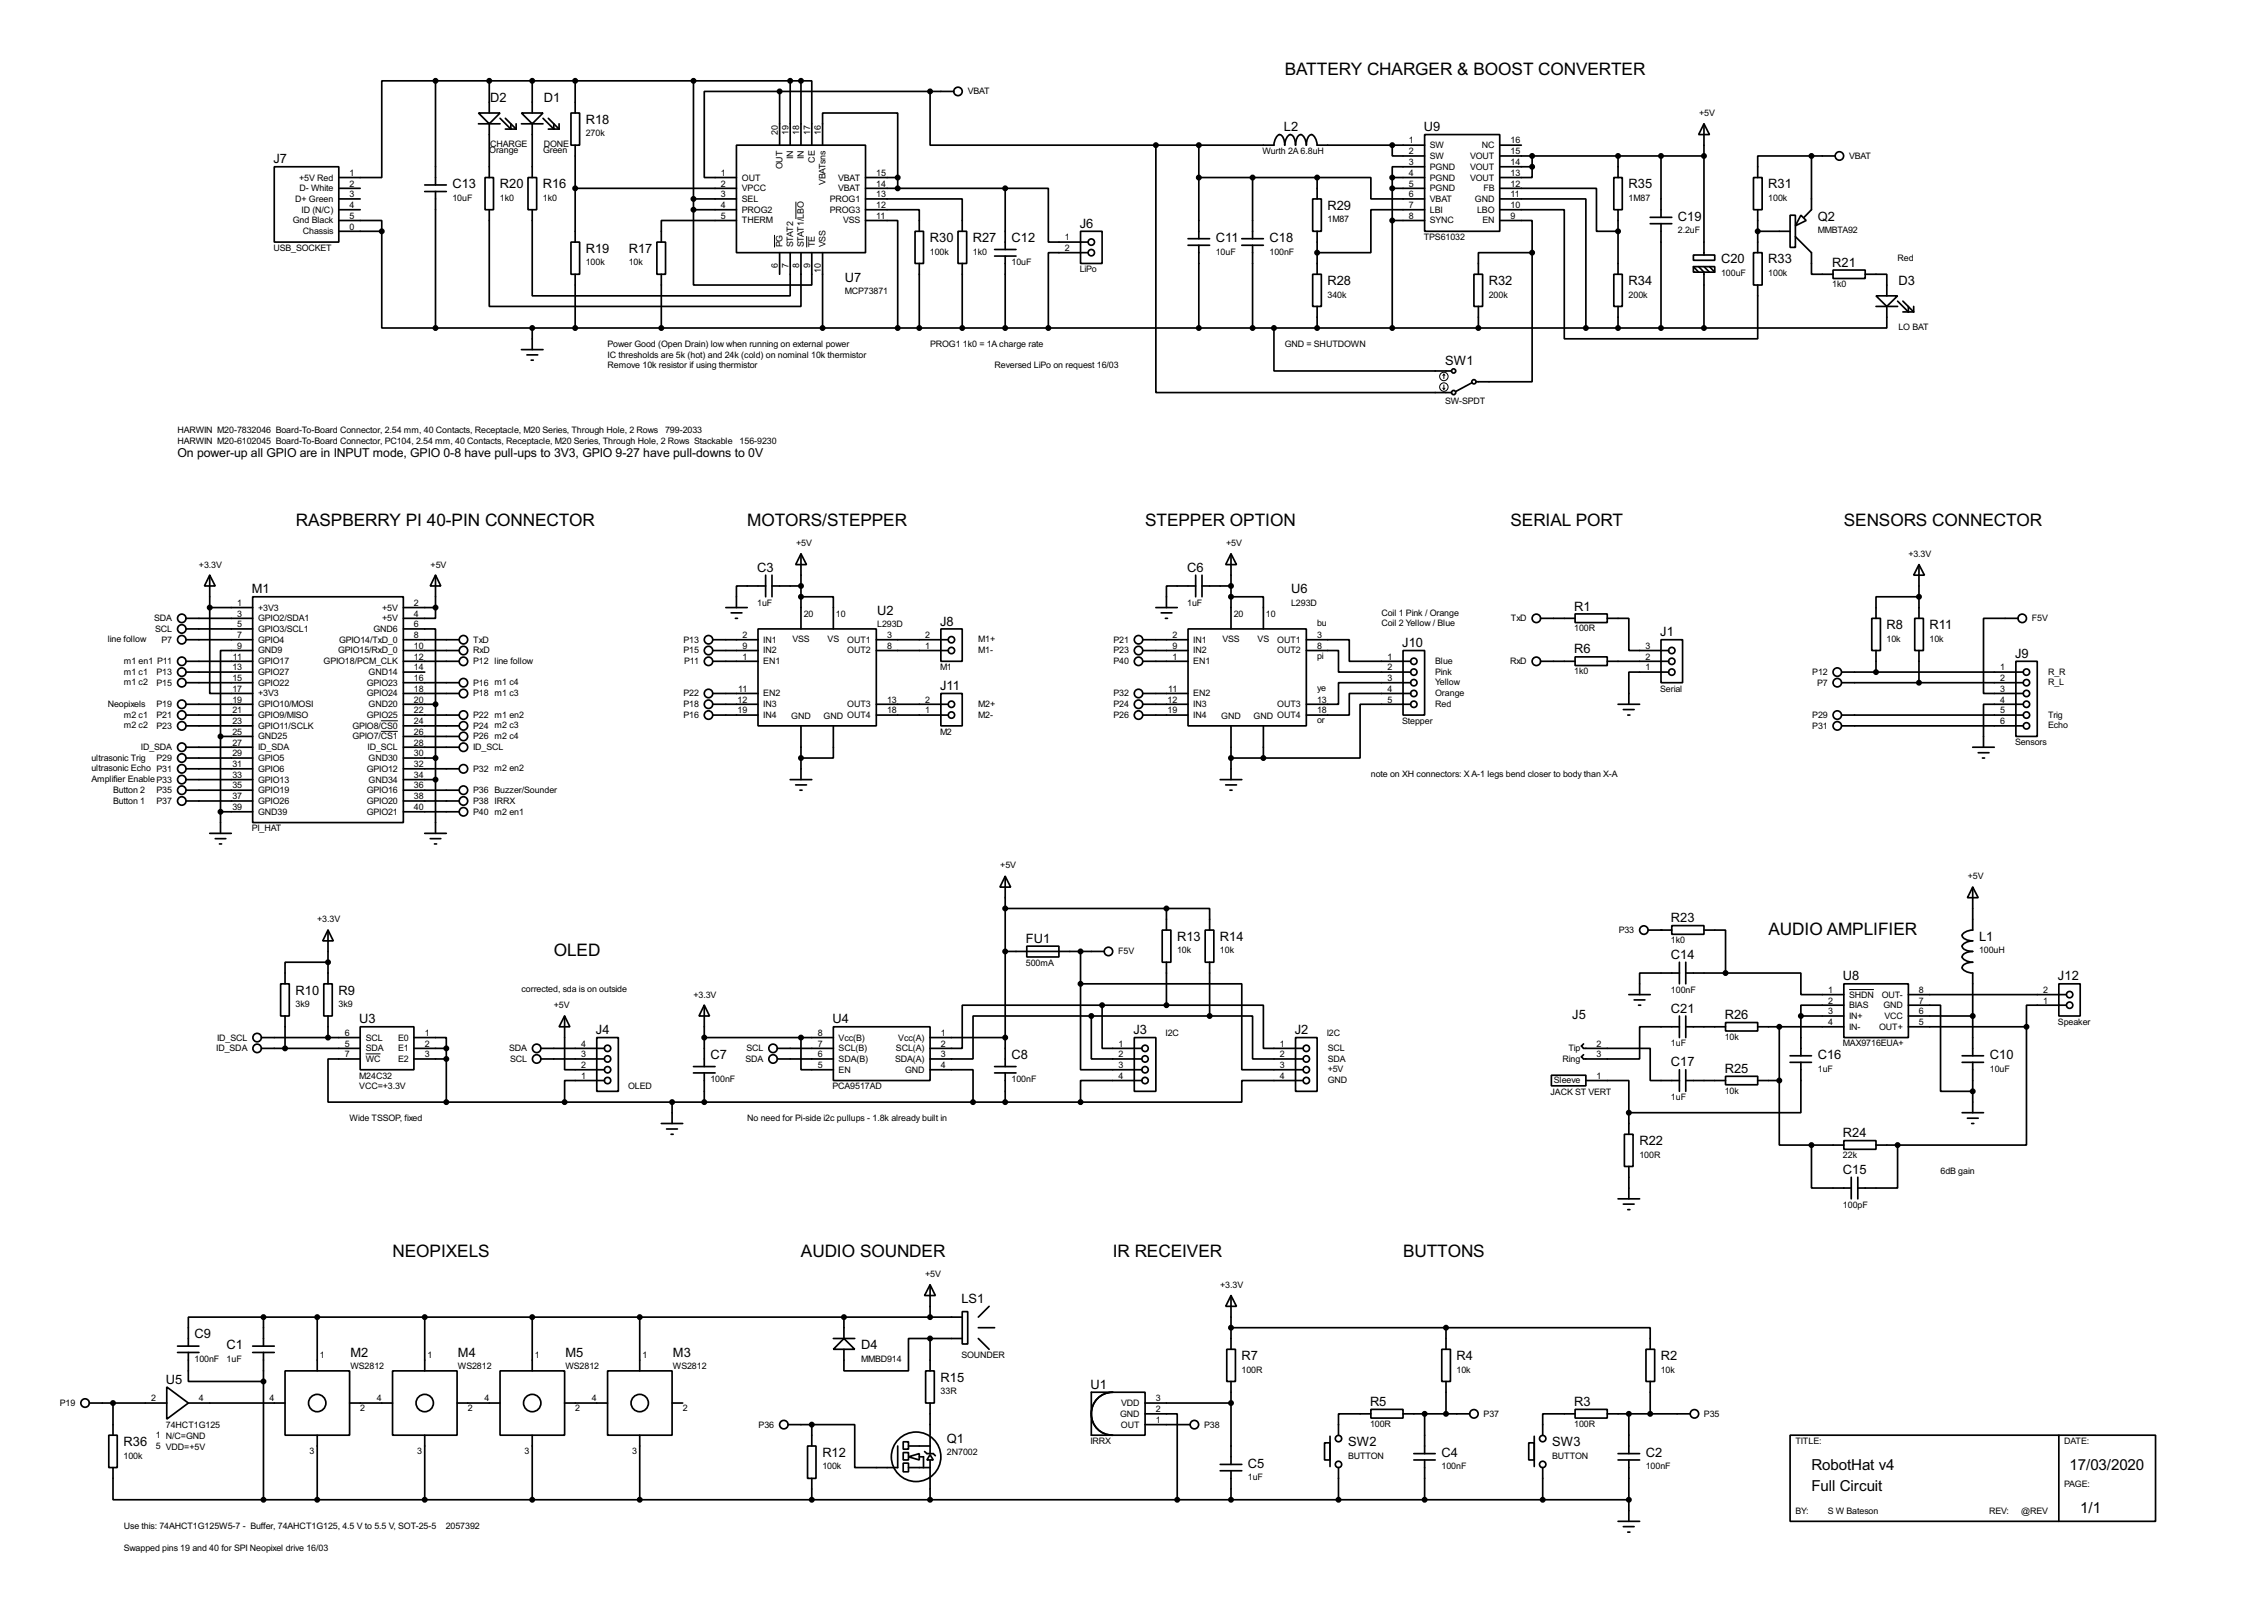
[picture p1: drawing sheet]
<svg xmlns="http://www.w3.org/2000/svg" width="536mm" height="383mm" viewBox="0 0 536 383" stroke-linecap="round" stroke-linejoin="round" font-family="sans-serif">
<defs><g id="words">
<g font-size="4.6">
<text x="303.6" y="17.6">BATTERY CHARGER &amp; BOOST CONVERTER</text>
<text x="69.9" y="124.4">RASPBERRY PI 40-PIN CONNECTOR</text>
<text x="176.6" y="124.4">MOTORS/STEPPER</text>
<text x="270.6" y="124.4">STEPPER OPTION</text>
<text x="356.9" y="124.4">SERIAL PORT</text>
<text x="435.7" y="124.4">SENSORS CONNECTOR</text>
<text x="417.9" y="220.9">AUDIO AMPLIFIER</text>
<text x="130.9" y="226">OLED</text>
<text x="92.8" y="297.1">NEOPIXELS</text>
<text x="189.3" y="297.1">AUDIO SOUNDER</text>
<text x="262.9" y="297.1">IR RECEIVER</text>
<text x="331.5" y="297.1">BUTTONS</text>
</g>
<g font-size="4">
<text x="428" y="347.3">RobotHat v4</text>
<text x="489" y="347.3">17/03/2020</text>
<text x="428" y="352.4">Full Circuit</text>
<text x="491.5" y="357.4">1/1</text>
</g>
<g font-size="3.4">
<text x="115.8" y="24.1">D2</text>
<text x="128.5" y="24.1">D1</text>
<text x="138.4" y="29.3">R18</text>
<text x="303.4" y="31">L2</text>
<text x="336.4" y="31">U9</text>
<text x="64.6" y="38.6">J7</text>
<text x="106.9" y="44.5">C13</text>
<text x="118.1" y="44.5">R20</text>
<text x="128.3" y="44.5">R16</text>
<text x="384.8" y="44.5">R35</text>
<text x="417.8" y="44.5">R31</text>
<text x="255.1" y="53.9">J6</text>
<text x="313.7" y="49.5">R29</text>
<text x="396.5" y="52.1">C19</text>
<text x="429.5" y="52.1">Q2</text>
<text x="138.4" y="59.8">R19</text>
<text x="148.6" y="59.8">R17</text>
<text x="219.7" y="57.2">R30</text>
<text x="229.9" y="57.2">R27</text>
<text x="239" y="57.2">C12</text>
<text x="287.3" y="57.2">C11</text>
<text x="300" y="57.2">C18</text>
<text x="406.7" y="62.2">C20</text>
<text x="417.8" y="62.2">R33</text>
<text x="432.9" y="63">R21</text>
<text x="199.6" y="66.6">U7</text>
<text x="313.7" y="67.4">R28</text>
<text x="351.8" y="67.4">R32</text>
<text x="384.8" y="67.4">R34</text>
<text x="448.6" y="67.4">D3</text>
<text x="341.5" y="86.4">SW1</text>
<text x="178.9" y="135.1">C3</text>
<text x="280.5" y="135.1">C6</text>
<text x="59.5" y="140.2">M1</text>
<text x="305.1" y="140.2">U6</text>
<text x="207.3" y="145.3">U2</text>
<text x="222.1" y="147.8">J8</text>
<text x="372" y="144.3">R1</text>
<text x="445.8" y="148.7">R8</text>
<text x="455.9" y="148.7">R11</text>
<text x="331.3" y="152.9">J10</text>
<text x="372" y="154.4">R6</text>
<text x="392.3" y="150.3">J1</text>
<text x="476.1" y="155.5">J9</text>
<text x="222.1" y="163">J11</text>
<text x="394.8" y="217.9">R23</text>
<text x="242.4" y="222.8">FU1</text>
<text x="278.1" y="222.3">R13</text>
<text x="288.3" y="222.3">R14</text>
<text x="394.8" y="226.6">C14</text>
<text x="467.6" y="222.3">L1</text>
<text x="435.5" y="231.7">U8</text>
<text x="486.3" y="231.7">J12</text>
<text x="69.9" y="235">R10</text>
<text x="80" y="235">R9</text>
<text x="394.8" y="239.3">C21</text>
<text x="84.9" y="241.8">U3</text>
<text x="140.8" y="244.4">J4</text>
<text x="196.7" y="241.8">U4</text>
<text x="267.8" y="244.4">J3</text>
<text x="305.9" y="244.4">J2</text>
<text x="371.5" y="240.8">J5</text>
<text x="407.5" y="240.8">R26</text>
<text x="167.9" y="250.3">C7</text>
<text x="239" y="250.3">C8</text>
<text x="394.8" y="252">C17</text>
<text x="429.5" y="250.3">C16</text>
<text x="470.2" y="250.3">C10</text>
<text x="407.5" y="253.5">R25</text>
<text x="435.5" y="268.7">R24</text>
<text x="387.3" y="270.6">R22</text>
<text x="435.5" y="277.4">C15</text>
<text x="227.2" y="307.9">LS1</text>
<text x="45.9" y="316.3">C9</text>
<text x="53.6" y="318.8">C1</text>
<text x="82.8" y="320.6">M2</text>
<text x="108.2" y="320.6">M4</text>
<text x="133.6" y="320.6">M5</text>
<text x="159" y="320.6">M3</text>
<text x="203.5" y="318.8">D4</text>
<text x="293.4" y="321.4">R7</text>
<text x="344.2" y="321.4">R4</text>
<text x="392.4" y="321.4">R2</text>
<text x="39.2" y="326.9">U5</text>
<text x="222.3" y="326.5">R15</text>
<text x="257.7" y="328.2">U1</text>
<text x="323.7" y="332.2">R5</text>
<text x="372" y="332.2">R3</text>
<text x="29.2" y="341.7">R36</text>
<text x="223.8" y="340.9">Q1</text>
<text x="318.5" y="341.7">SW2</text>
<text x="366.8" y="341.7">SW3</text>
<text x="194.3" y="344.2">R12</text>
<text x="294.9" y="346.8">C5</text>
<text x="340.6" y="344.2">C4</text>
<text x="388.9" y="344.2">C2</text>
</g>
<text font-size="3.3" x="42" y="108">On power-up all GPIO are in INPUT mode, GPIO 0-8 have pull-ups to 3V3, GPIO 9-27 have pull-downs to 0V</text>
<g font-size="2.4">
<text x="228.7" y="22.3">VBAT</text>
<text x="401.5" y="27.4">+5V</text>
<text x="115.8" y="34.8">CHARGE</text>
<text x="128.5" y="34.8">DONE</text>
<text x="138.4" y="32.2">270k</text>
<text x="183.8" y="31.8" transform="rotate(-90 183.8 31.8)">20</text>
<text x="186.3" y="31.8" transform="rotate(-90 186.3 31.8)">19</text>
<text x="188.9" y="31.8" transform="rotate(-90 188.9 31.8)">18</text>
<text x="191.4" y="31.8" transform="rotate(-90 191.4 31.8)">17</text>
<text x="194" y="31.8" transform="rotate(-90 194 31.8)">16</text>
<text x="332.9" y="33.9">1</text>
<text x="337.9" y="35">SW</text>
<text x="350.1" y="35">NC</text>
<text x="356.9" y="33.9">16</text>
<text x="82.6" y="41.6">1</text>
<text x="115.6" y="36.2">Orange</text>
<text x="128.3" y="36.2">Green</text>
<text x="170.4" y="41.6">1</text>
<text x="184.9" y="40" transform="rotate(-90 184.9 40)">OUT</text>
<text x="187.4" y="37.6" transform="rotate(-90 187.4 37.6)">IN</text>
<text x="190" y="37.6" transform="rotate(-90 190 37.6)">IN</text>
<text x="192.5" y="38.5" transform="rotate(-90 192.5 38.5)">CE</text>
<text x="207.1" y="41.6">15</text>
<text x="298.3" y="36.4">Wurth 2A6.8uH</text>
<text x="332.9" y="36.4">2</text>
<text x="332.9" y="39">3</text>
<text x="332.9" y="41.6">4</text>
<text x="337.9" y="37.5">SW</text>
<text x="337.9" y="40.1">PGND</text>
<text x="347.4" y="37.5">VOUT</text>
<text x="347.4" y="40.1">VOUT</text>
<text x="356.9" y="36.4">15</text>
<text x="356.9" y="41.6">13</text>
<text x="356.9" y="39">14</text>
<text x="436.9" y="37.5">VBAT</text>
<text x="69.8" y="47.7">D+ Green</text>
<text x="70.7" y="42.7">+5V Red</text>
<text x="70.8" y="45.2">D- White</text>
<text x="82.6" y="44.1">2</text>
<text x="82.6" y="46.6">3</text>
<text x="106.9" y="47.4">10uF</text>
<text x="118.1" y="47.4">1k0</text>
<text x="128.3" y="47.4">1k0</text>
<text x="170.4" y="44.1">2</text>
<text x="170.4" y="46.6">3</text>
<text x="175.3" y="42.7">OUT</text>
<text x="175.3" y="45.2">VPCC</text>
<text x="175.3" y="47.7">SEL</text>
<text x="195.1" y="43.7" transform="rotate(-90 195.1 43.7)">VBATsns</text>
<text x="196.1" y="47.7">PROG1</text>
<text x="198.1" y="45.2">VBAT</text>
<text x="198.1" y="42.7">VBAT</text>
<text x="207.1" y="46.6">13</text>
<text x="207.1" y="44.1">14</text>
<text x="332.9" y="44.1">5</text>
<text x="332.9" y="46.6">6</text>
<text x="337.9" y="42.7">PGND</text>
<text x="337.9" y="45.2">PGND</text>
<text x="337.9" y="47.7">VBAT</text>
<text x="347.4" y="42.7">VOUT</text>
<text x="348.5" y="47.7">GND</text>
<text x="350.5" y="45.2">FB</text>
<text x="356.9" y="46.6">11</text>
<text x="356.9" y="44.1">12</text>
<text x="384.8" y="47.4">1M87</text>
<text x="417.8" y="47.4">100k</text>
<text x="69.2" y="52.8">Gnd Black</text>
<text x="71.3" y="50.2">ID (N/C)</text>
<text x="82.6" y="49.2">4</text>
<text x="82.6" y="51.7">5</text>
<text x="170.4" y="49.2">4</text>
<text x="170.4" y="51.7">5</text>
<text x="175.3" y="50.2">PROG2</text>
<text x="175.3" y="52.8">THERM</text>
<text x="196.1" y="50.2">PROG3</text>
<text x="199.2" y="52.8">VSS</text>
<text x="207.1" y="51.7">11</text>
<text x="207.1" y="49.2">12</text>
<text x="313.7" y="52.6">1M87</text>
<text x="332.9" y="49.2">7</text>
<text x="332.9" y="51.7">8</text>
<text x="337.9" y="50.2">LBI</text>
<text x="337.9" y="52.8">SYNC</text>
<text x="349" y="50.2">LBO</text>
<text x="350.3" y="52.8">EN</text>
<text x="356.9" y="51.7">9</text>
<text x="356.9" y="49.2">10</text>
<text x="64.6" y="59.3">USB_SOCKET</text>
<text x="71.6" y="55.4">Chassis</text>
<text x="82.6" y="54.3">0</text>
<text x="184.9" y="58.4" transform="rotate(-90 184.9 58.4)">PG</text>
<text x="187.4" y="58.4" transform="rotate(-90 187.4 58.4)">STAT2</text>
<text x="190" y="58.5" transform="rotate(-90 190 58.5)">STAT1/LBO</text>
<text x="192.5" y="58.5" transform="rotate(-90 192.5 58.5)">TE</text>
<text x="195.1" y="58.5" transform="rotate(-90 195.1 58.5)">VSS</text>
<text x="251.6" y="56.8">1</text>
<text x="251.6" y="59.3">2</text>
<text x="336.4" y="56.8">TPS61032</text>
<text x="396.5" y="55">2.2uF</text>
<text x="429.5" y="55">MMBTA92</text>
<text x="138.4" y="62.7">100k</text>
<text x="148.6" y="62.7">10k</text>
<text x="183.8" y="63.4" transform="rotate(-90 183.8 63.4)">6</text>
<text x="186.3" y="63.4" transform="rotate(-90 186.3 63.4)">7</text>
<text x="188.9" y="63.4" transform="rotate(-90 188.9 63.4)">8</text>
<text x="191.4" y="63.4" transform="rotate(-90 191.4 63.4)">9</text>
<text x="194" y="64.6" transform="rotate(-90 194 64.6)">10</text>
<text x="219.7" y="60.2">100k</text>
<text x="229.9" y="60.2">1k0</text>
<text x="239" y="62.7">10uF</text>
<text x="255.1" y="64.3">LiPo</text>
<text x="287.3" y="60.2">10uF</text>
<text x="300" y="60.2">100nF</text>
<text x="406.7" y="65.3">100uF</text>
<text x="417.8" y="65.3">100k</text>
<text x="448.4" y="61.6">Red</text>
<text x="199.6" y="69.5">MCP73871</text>
<text x="313.7" y="70.3">340k</text>
<text x="351.8" y="70.3">200k</text>
<text x="384.8" y="70.3">200k</text>
<text x="432.9" y="67.9">1k0</text>
<text x="448.6" y="78">LO BAT</text>
<text x="143.6" y="81.9">Power Good (Open Drain) low when running on external power</text>
<text x="219.8" y="81.9">PROG1</text>
<text x="227.5" y="81.9">1k0 = 1Acharge rate</text>
<text x="303.6" y="81.9">GND = SHUTDOWN</text>
<text x="143.6" y="84.5">IC thresholds are 5k (hot) and 24k (cold) on nominal 10k thermistor</text>
<text x="143.6" y="87">Remove 10k resistor if using thermistor</text>
<text x="235" y="87">Reversed LiPo on request 16/03</text>
<text x="341.5" y="95.3">SW-SPDT</text>
<text x="42" y="102.3">HARWIN M20-7832046 Board-To-Board Connector, 2.54 mm, 40 Contacts, Receptacle, M20 Series, Through Hole, 2 Rows 799-2033</text>
<text x="42" y="104.8">HARWIN M20-6102045 Board-To-Board Connector, PC104, 2.54 mm, 40 Contacts, Receptacle, M20 Series, Through Hole, 2 Rows Stackable 156-9230</text>
<text x="188.1" y="129">+5V</text>
<text x="289.7" y="129">+5V</text>
<text x="450.9" y="131.6">+3.3V</text>
<text x="47" y="134.1">+3.3V</text>
<text x="101.8" y="134.1">+5V</text>
<text x="56.1" y="143.2">1</text>
<text x="97.8" y="143.2">2</text>
<text x="178.9" y="143.1">1uF</text>
<text x="280.5" y="143.1">1uF</text>
<text x="305.1" y="143.1">L293D</text>
<text x="36.5" y="146.8">SDA</text>
<text x="36.7" y="149.3">SCL</text>
<text x="56.1" y="145.7">3</text>
<text x="56.1" y="148.2">5</text>
<text x="61" y="144.3">+3V3</text>
<text x="61" y="146.8">GPIO2/SDA1</text>
<text x="61" y="149.3">GPIO3/SCL1</text>
<text x="88.3" y="149.3">GND6</text>
<text x="90.3" y="144.3">+5V</text>
<text x="90.3" y="146.8">+5V</text>
<text x="97.8" y="145.7">4</text>
<text x="97.8" y="148.2">6</text>
<text x="189.9" y="145.7">20</text>
<text x="197.5" y="145.7">10</text>
<text x="207.3" y="148.2">L293D</text>
<text x="291.5" y="145.7">20</text>
<text x="299.1" y="145.7">10</text>
<text x="311.2" y="148">bu</text>
<text x="326.4" y="145.4">Coil 1 Pink / Orange</text>
<text x="326.4" y="148">Coil 2 Yellow / Blue</text>
<text x="357" y="146.8">TxD</text>
<text x="372" y="149.2">100R</text>
<text x="480.1" y="146.8">F5V</text>
<text x="25.5" y="151.8">line follow</text>
<text x="38.2" y="151.9">P7</text>
<text x="55.1" y="155.9">11</text>
<text x="56.1" y="150.8">7</text>
<text x="56.1" y="153.3">9</text>
<text x="61" y="151.9">GPIO4</text>
<text x="61" y="154.4">GND9</text>
<text x="79.9" y="154.4">GPIO15/RxD_0</text>
<text x="80.1" y="151.9">GPIO14/TxD_0</text>
<text x="97.8" y="150.8">8</text>
<text x="97.8" y="153.3">10</text>
<text x="97.8" y="155.9">12</text>
<text x="111.8" y="151.9">TxD</text>
<text x="111.8" y="154.4">RxD</text>
<text x="161.5" y="151.9">P13</text>
<text x="161.5" y="154.4">P15</text>
<text x="175.4" y="150.8">2</text>
<text x="175.4" y="153.3">9</text>
<text x="175.4" y="155.9">1</text>
<text x="180.4" y="151.9">IN1</text>
<text x="180.4" y="154.4">IN2</text>
<text x="187.3" y="151.8">VSS</text>
<text x="195.6" y="151.8">VS</text>
<text x="200.2" y="151.9">OUT1</text>
<text x="200.2" y="154.4">OUT2</text>
<text x="209.6" y="150.8">3</text>
<text x="209.6" y="153.3">8</text>
<text x="218.6" y="153.3">1</text>
<text x="218.6" y="150.8">2</text>
<text x="231.2" y="151.8">M1+</text>
<text x="231.2" y="154.4">M1-</text>
<text x="263.1" y="151.9">P21</text>
<text x="263.1" y="154.4">P23</text>
<text x="277" y="150.8">2</text>
<text x="277" y="153.3">9</text>
<text x="277" y="155.9">1</text>
<text x="282" y="151.9">IN1</text>
<text x="282" y="154.4">IN2</text>
<text x="288.9" y="151.8">VSS</text>
<text x="297.2" y="151.8">VS</text>
<text x="301.8" y="151.9">OUT1</text>
<text x="301.8" y="154.4">OUT2</text>
<text x="311.2" y="155.6">pi</text>
<text x="311.2" y="150.8">3</text>
<text x="311.2" y="153.3">8</text>
<text x="327.8" y="155.9">1</text>
<text x="388.8" y="155.9">2</text>
<text x="388.8" y="153.3">3</text>
<text x="445.8" y="151.6">10k</text>
<text x="455.9" y="151.6">10k</text>
<text x="29.3" y="156.9">m1 en1 P11</text>
<text x="29.3" y="159.4">m1 c1</text>
<text x="29.3" y="162">m1 c2</text>
<text x="37" y="159.5">P13</text>
<text x="54.9" y="158.4">13</text>
<text x="54.9" y="160.9">15</text>
<text x="61" y="157">GPIO17</text>
<text x="61" y="159.5">GPIO27</text>
<text x="76.5" y="157">GPIO18/PCM_CLK</text>
<text x="87.1" y="159.5">GND14</text>
<text x="97.8" y="158.4">14</text>
<text x="97.8" y="160.9">16</text>
<text x="111.8" y="157">P12 line follow</text>
<text x="161.7" y="157">P11</text>
<text x="180.4" y="157">EN1</text>
<text x="222.1" y="158.4">M1</text>
<text x="263.1" y="157">P40</text>
<text x="282" y="157">EN1</text>
<text x="327.8" y="158.4">2</text>
<text x="327.8" y="160.9">3</text>
<text x="339.1" y="156.9">Blue</text>
<text x="339.1" y="159.4">Pink</text>
<text x="339.1" y="162">Yellow</text>
<text x="356.8" y="157">RxD</text>
<text x="372" y="159.4">1k0</text>
<text x="388.8" y="158.4">1</text>
<text x="428.2" y="159.5">P12</text>
<text x="472.6" y="158.4">1</text>
<text x="472.6" y="160.9">2</text>
<text x="483.9" y="159.4">R_R</text>
<text x="483.9" y="162">R_L</text>
<text x="25.5" y="167.1">Neopixels</text>
<text x="37" y="167.1">P19</text>
<text x="37" y="162">P15</text>
<text x="54.9" y="163.5">17</text>
<text x="54.9" y="166">19</text>
<text x="61" y="162">GPIO22</text>
<text x="61" y="164.6">+3V3</text>
<text x="61" y="167.1">GPIO10/MOSI</text>
<text x="86.7" y="162">GPIO23</text>
<text x="86.7" y="164.6">GPIO24</text>
<text x="87.1" y="167.1">GND20</text>
<text x="97.8" y="163.5">18</text>
<text x="97.8" y="166">20</text>
<text x="111.8" y="164.6">P18 m1 c3</text>
<text x="111.8" y="162">P16 m1 c4</text>
<text x="161.5" y="167.1">P18</text>
<text x="161.5" y="164.6">P22</text>
<text x="174.3" y="166">12</text>
<text x="174.4" y="163.5">11</text>
<text x="180.4" y="167.1">IN3</text>
<text x="180.4" y="164.6">EN2</text>
<text x="200.2" y="167.1">OUT3</text>
<text x="209.6" y="166">13</text>
<text x="218.6" y="166">2</text>
<text x="231.2" y="167.1">M2+</text>
<text x="263.1" y="167.1">P24</text>
<text x="263.1" y="164.6">P32</text>
<text x="275.9" y="166">12</text>
<text x="276" y="163.5">11</text>
<text x="282" y="167.1">IN3</text>
<text x="282" y="164.6">EN2</text>
<text x="301.8" y="167.1">OUT3</text>
<text x="311.2" y="163.2">ye</text>
<text x="311.2" y="166">13</text>
<text x="327.8" y="163.5">4</text>
<text x="327.8" y="166">5</text>
<text x="339.1" y="164.5">Orange</text>
<text x="339.1" y="167.1">Red</text>
<text x="392.3" y="163.4">Serial</text>
<text x="429.4" y="162">P7</text>
<text x="472.6" y="163.5">3</text>
<text x="472.6" y="166">4</text>
<text x="29.3" y="169.6">m2 c1</text>
<text x="29.3" y="172.1">m2 c2</text>
<text x="37" y="169.7">P21</text>
<text x="37" y="172.2">P23</text>
<text x="54.9" y="168.6">21</text>
<text x="54.9" y="171.1">23</text>
<text x="54.9" y="173.6">25</text>
<text x="61" y="169.7">GPIO9/MISO</text>
<text x="61" y="172.2">GPIO11/SCLK</text>
<text x="83.3" y="172.2">GPIO8/CS0</text>
<text x="86.7" y="169.7">GPIO25</text>
<text x="97.8" y="168.6">22</text>
<text x="97.8" y="171.1">24</text>
<text x="97.8" y="173.6">26</text>
<text x="111.8" y="172.2">P24 m2 c3</text>
<text x="111.8" y="169.7">P22 m1 en2</text>
<text x="161.5" y="169.7">P16</text>
<text x="174.3" y="168.6">19</text>
<text x="180.4" y="169.7">IN4</text>
<text x="187" y="169.8">GND</text>
<text x="194.6" y="169.8">GND OUT4</text>
<text x="209.6" y="168.6">18</text>
<text x="218.6" y="168.6">1</text>
<text x="222.1" y="173.6">M2</text>
<text x="231.2" y="169.6">M2-</text>
<text x="263.1" y="169.7">P26</text>
<text x="275.9" y="168.6">19</text>
<text x="282" y="169.7">IN4</text>
<text x="288.6" y="169.8">GND</text>
<text x="296.2" y="169.8">GND OUT4</text>
<text x="311.2" y="170.8">or</text>
<text x="311.2" y="168.6">18</text>
<text x="331.3" y="171.1">Stepper</text>
<text x="428.2" y="169.7">P29</text>
<text x="428.2" y="172.2">P31</text>
<text x="472.6" y="168.6">5</text>
<text x="472.6" y="171.1">6</text>
<text x="483.9" y="169.6">Trig</text>
<text x="483.9" y="172.1">Echo</text>
<text x="21.6" y="179.8">ultrasonic Trig</text>
<text x="33.3" y="177.3">ID_SDA</text>
<text x="37" y="179.8">P29</text>
<text x="54.9" y="176.2">27</text>
<text x="54.9" y="178.7">29</text>
<text x="61" y="174.7">GND25</text>
<text x="61" y="177.3">ID_SDA</text>
<text x="61" y="179.8">GPIO5</text>
<text x="83.3" y="174.7">GPIO7/CS1</text>
<text x="86.9" y="177.3">ID_SCL</text>
<text x="87.1" y="179.8">GND30</text>
<text x="97.8" y="178.7">30</text>
<text x="97.8" y="176.2">28</text>
<text x="111.8" y="174.7">P26 m2 c4</text>
<text x="111.8" y="177.3">ID_SCL</text>
<text x="476.1" y="176.1">Sensors</text>
<text x="21.6" y="182.3">ultrasonic Echo P31</text>
<text x="21.6" y="184.8">Amplifier EnableP33</text>
<text x="54.9" y="181.3">31</text>
<text x="54.9" y="183.8">33</text>
<text x="61" y="182.4">GPIO6</text>
<text x="61" y="184.9">GPIO13</text>
<text x="86.7" y="182.4">GPIO12</text>
<text x="87.1" y="184.9">GND34</text>
<text x="97.8" y="181.3">32</text>
<text x="97.8" y="183.8">34</text>
<text x="111.8" y="182.4">P32 m2 en2</text>
<text x="323.9" y="183.6">note on XH connectors: X A-1 legs bend closer to body than X-A</text>
<text x="26.7" y="189.9">Button 1</text>
<text x="26.7" y="187.3">Button 2</text>
<text x="37" y="190">P37</text>
<text x="37" y="187.4">P35</text>
<text x="54.9" y="186.3">35</text>
<text x="54.9" y="188.9">37</text>
<text x="54.9" y="191.4">39</text>
<text x="61" y="187.4">GPIO19</text>
<text x="61" y="190">GPIO26</text>
<text x="86.7" y="187.4">GPIO16</text>
<text x="86.7" y="190">GPIO20</text>
<text x="97.8" y="186.3">36</text>
<text x="97.8" y="188.9">38</text>
<text x="97.8" y="191.4">40</text>
<text x="111.8" y="187.4">P36 Buzzer/Sounder</text>
<text x="111.8" y="190">P38 IRRX</text>
<text x="59.5" y="196.5">PI_HAT</text>
<text x="61" y="192.5">GND39</text>
<text x="86.7" y="192.5">GPIO21</text>
<text x="111.8" y="192.5">P40 m2 en1</text>
<text x="236.4" y="205.2">+5V</text>
<text x="465" y="207.8">+5V</text>
<text x="75" y="217.9">+3.3V</text>
<text x="382.4" y="220.5">P33</text>
<text x="264.2" y="225.5">F5V</text>
<text x="278.1" y="225.3">10k</text>
<text x="288.3" y="225.3">10k</text>
<text x="394.8" y="222.9">1k0</text>
<text x="467.6" y="225.3">100uH</text>
<text x="242.4" y="228.2">500mA</text>
<text x="69.9" y="238">3k9</text>
<text x="80" y="238">3k9</text>
<text x="123.2" y="234.4">corrected, sda is on outside</text>
<text x="130.9" y="238.2">+5V</text>
<text x="163.9" y="235.7">+3.3V</text>
<text x="394.8" y="234.6">100nF</text>
<text x="432" y="234.6">1</text>
<text x="432" y="237.1">2</text>
<text x="432" y="239.7">3</text>
<text x="436.9" y="235.7">SHDN</text>
<text x="436.9" y="238.2">BIAS</text>
<text x="444.6" y="235.7">OUT-</text>
<text x="445" y="238.2">GND</text>
<text x="453.4" y="239.7">6</text>
<text x="453.4" y="237.1">7</text>
<text x="453.4" y="234.6">8</text>
<text x="482.8" y="237.1">1</text>
<text x="482.8" y="234.6">2</text>
<text x="51.3" y="245.9">ID_SCL</text>
<text x="81.5" y="244.8">6</text>
<text x="86.4" y="245.9">SCL</text>
<text x="94.1" y="245.9">E0</text>
<text x="100.4" y="244.8">1</text>
<text x="193.2" y="244.8">8</text>
<text x="198.2" y="245.9">Vcc(B)</text>
<text x="212.3" y="245.9">Vcc(A)</text>
<text x="222.3" y="244.8">1</text>
<text x="275.4" y="244.7">I2C</text>
<text x="313.5" y="244.7">I2C</text>
<text x="407.5" y="245.7">10k</text>
<text x="432" y="242.2">4</text>
<text x="436.9" y="240.8">IN+</text>
<text x="436.9" y="243.3">IN-</text>
<text x="444" y="243.3">OUT+</text>
<text x="445.3" y="240.8">VCC</text>
<text x="453.4" y="242.2">5</text>
<text x="486.3" y="242.2">Speaker</text>
<text x="51.1" y="248.4">ID_SDA</text>
<text x="81.5" y="247.3">5</text>
<text x="81.5" y="249.8">7</text>
<text x="86.4" y="248.4">SDA</text>
<text x="86.4" y="250.9">WC</text>
<text x="94.1" y="248.4">E1</text>
<text x="94.1" y="250.9">E2</text>
<text x="100.4" y="247.3">2</text>
<text x="100.4" y="249.8">3</text>
<text x="120.3" y="248.4">SDA</text>
<text x="120.5" y="250.9">SCL</text>
<text x="137.3" y="249.8">3</text>
<text x="137.3" y="247.3">4</text>
<text x="176.2" y="250.9">SDA</text>
<text x="176.4" y="248.4">SCL</text>
<text x="193.2" y="249.8">6</text>
<text x="193.2" y="247.3">7</text>
<text x="198.2" y="250.9">SDA(B)</text>
<text x="198.2" y="248.4">SCL(B)</text>
<text x="211.5" y="250.9">SDA(A)</text>
<text x="211.7" y="248.4">SCL(A)</text>
<text x="222.3" y="247.3">2</text>
<text x="222.3" y="249.8">3</text>
<text x="264.3" y="247.3">1</text>
<text x="264.3" y="249.8">2</text>
<text x="302.4" y="247.3">1</text>
<text x="302.4" y="249.8">2</text>
<text x="313.7" y="248.3">SCL</text>
<text x="313.7" y="250.9">SDA</text>
<text x="369.2" y="250.9">Ring</text>
<text x="370.6" y="248.4">Tip</text>
<text x="377.2" y="249.8">3</text>
<text x="377.2" y="247.3">2</text>
<text x="394.8" y="247.3">1uF</text>
<text x="435.5" y="247.3">MAX9716EUA+</text>
<text x="84.9" y="254.9">M24C32</text>
<text x="84.9" y="257.4">VCC=+3.3V</text>
<text x="137.3" y="254.9">1</text>
<text x="137.3" y="252.4">2</text>
<text x="148.4" y="257.4">OLED</text>
<text x="167.9" y="255.8">100nF</text>
<text x="193.2" y="252.4">5</text>
<text x="196.7" y="257.4">PCA9517AD</text>
<text x="198.2" y="253.5">EN</text>
<text x="213.9" y="253.5">GND</text>
<text x="222.3" y="252.4">4</text>
<text x="239" y="255.8">100nF</text>
<text x="264.3" y="252.4">3</text>
<text x="264.3" y="254.9">4</text>
<text x="302.4" y="252.4">3</text>
<text x="302.4" y="254.9">4</text>
<text x="313.7" y="253.4">+5V</text>
<text x="313.7" y="256">GND</text>
<text x="367.2" y="256">Sleeve</text>
<text x="377.2" y="254.9">1</text>
<text x="429.5" y="253.2">1uF</text>
<text x="470.2" y="253.2">10uF</text>
<text x="366.4" y="258.7">JACK ST VERT</text>
<text x="394.8" y="260">1uF</text>
<text x="407.5" y="258.4">10k</text>
<text x="82.6" y="264.8">Wide TSSOP, fixed</text>
<text x="176.6" y="264.8">No need for Pi-side i2c pullups - 1.8k already built in</text>
<text x="387.3" y="273.5">100R</text>
<text x="435.5" y="273.7">22k</text>
<text x="458.5" y="277.5">6dB gain</text>
<text x="435.5" y="285.4">100pF</text>
<text x="218.6" y="301.7">+5V</text>
<text x="288.3" y="304.3">+3.3V</text>
<text x="45.9" y="321.8">100nF</text>
<text x="53.6" y="321.8">1uF</text>
<text x="75.6" y="321">1</text>
<text x="82.8" y="323.5">WS2812</text>
<text x="101" y="321">1</text>
<text x="108.2" y="323.5">WS2812</text>
<text x="126.4" y="321">1</text>
<text x="133.6" y="323.5">WS2812</text>
<text x="151.8" y="321">1</text>
<text x="159" y="323.5">WS2812</text>
<text x="203.5" y="321.8">MMBD914</text>
<text x="227.2" y="320.9">SOUNDER</text>
<text x="222.3" y="329.4">33R</text>
<text x="293.4" y="324.3">100R</text>
<text x="344.2" y="324.3">10k</text>
<text x="392.4" y="324.3">10k</text>
<text x="14.2" y="332.2">P19</text>
<text x="35.7" y="331.1">2</text>
<text x="47" y="331.1">4</text>
<text x="63.7" y="331.1">4</text>
<text x="85.1" y="333.4">2</text>
<text x="89.1" y="331.1">4</text>
<text x="110.5" y="333.4">2</text>
<text x="114.5" y="331.1">4</text>
<text x="135.9" y="333.4">2</text>
<text x="139.9" y="331.1">4</text>
<text x="161.3" y="333.4">2</text>
<text x="264.7" y="334.8">GND</text>
<text x="264.9" y="332.2">VDD</text>
<text x="273.1" y="333.7">2</text>
<text x="273.1" y="331.1">3</text>
<text x="350.6" y="334.8">P37</text>
<text x="402.6" y="334.8">P35</text>
<text x="36.9" y="339.8">1 N/C=GND</text>
<text x="39.2" y="337.4">74HCT1G125</text>
<text x="179.3" y="337.3">P36</text>
<text x="257.7" y="341.2">IRRX</text>
<text x="264.9" y="337.3">OUT</text>
<text x="273.1" y="336.2">1</text>
<text x="284.5" y="337.3">P38</text>
<text x="323.7" y="337.2">100R</text>
<text x="372" y="337.2">100R</text>
<text x="424.2" y="341.3">TITLE:</text>
<text x="487.7" y="341.3">DATE:</text>
<text x="29.2" y="344.7">100k</text>
<text x="36.9" y="342.3">5 VDD=+5V</text>
<text x="73.2" y="343.6">3</text>
<text x="98.6" y="343.6">3</text>
<text x="124" y="343.6">3</text>
<text x="149.4" y="343.6">3</text>
<text x="194.3" y="347.2">100k</text>
<text x="223.8" y="343.9">2N7002</text>
<text x="318.5" y="344.7">BUTTON</text>
<text x="340.6" y="347.2">100nF</text>
<text x="366.8" y="344.7">BUTTON</text>
<text x="388.9" y="347.2">100nF</text>
<text x="294.9" y="349.7">1uF</text>
<text x="487.7" y="351.4">PAGE:</text>
<text x="424.2" y="357.8">BY:</text>
<text x="431.9" y="357.8">S W Bateson</text>
<text x="470" y="357.8">REV:</text>
<text x="477.6" y="357.8">@REV</text>
<text x="29.3" y="361.4">Use this: 74AHCT1G125W5-7 - Buffer, 74AHCT1G125, 4.5 V to 5.5 V, SOT-25-5</text>
<text x="105.3" y="361.4">2057392</text>
<text x="29.3" y="366.4">Swapped pins 19 and 40 for SPI Neopixel drive 16/03</text>
</g>
</g></defs>
<g fill="none" stroke="#000" stroke-width=".4">
<path d="M102.9 19.1h-12.7v22.9h-10.1M102.9 19.1v24.6M102.9 19.1h86.4M115.6 19.1v7.6M125.8 19.1v7.6M135.9 19.1v7.6M163.9 19.1v30.5M186.7 19.1v15.2M189.3 19.1h2.5v15.2M189.3 19.1v15.2M64.8 39.4h15.3v17.8h-15.3zM113.1 26.7h5.1l-2.6 2.6z"/>
<path d="M113.1 29.3h5.1M115.6 29.3v12.7M118.2 28l2.5 2.5v-1.2M119.4 30.5h2.6M119.4 28l2.6 2.5M122 29.3v1.2M123.2 26.7h5.1l-2.5 2.6zM123.2 29.3h5.1M125.8 29.3v12.7M128.3 28l2.6 2.5v-1.2M129.6 28l2.5 2.5M129.6 30.5h2.5"/>
<path d="M132.1 29.3v1.2M134.9 26.7h2.1v7.6h-2.1zM135.9 34.3v22.9M174 34.3h30.5v25.4h-30.5zM184.2 21.6h-17.8v20.4h7.6M184.2 21.6v12.7M184.2 21.6h41.2M194.4 34.3v-7.6h17.7v15.3M219.8 21.6v12.7h53.3M273.1 34.3v58.5h69.9M273.1 34.3h27.9a2.66 2.66 0 0 1 1.3-2.5 2.27 2.27 0 0 1 1.3 2.5 2.58 2.58 0 0 1 1.3-2.5 2.27 2.27 0 0 1 1.2 2.5v-.6a2.01 2.01 0 0 1 1.3-1.9 2.58 2.58 0 0 1 1.3 2.5v-.6a2.01 2.01 0 0 1 1.2-1.9 2.66 2.66 0 0 1 1.3 2.5h25.4M283.3 34.3v22.1"/>
<path d="M329 34.3v2.6h7.6M336.6 31.8h17.8v22.9h-17.8zM336.6 39.4h-7.6v2.6M354.4 39.4h7.6M354.4 34.3h5.1M354.4 36.9h48.2M362 39.4v2.6h-7.6M362 36.9v2.5M382.3 36.9v5.1M392.5 36.9v14.5M402.6 29.3l1.3 2.5h-2.5zM402.6 29.3v31"/>
<path d="M428 36.9h-12.7v5.1M428 36.9h5.6M428 36.9v12.7l-1.7 1.8M80.1 52.1h10.1v2.6M80.1 47h5M80.1 49.6h5M80.1 44.5h5M80.1 54.7h10.1M90.2 54.7v22.8h12.7M100.4 45.3h5.1M100.4 43.7h5.1M102.9 45.3v32.2"/>
<path d="M114.6 42h2v7.6h-2zM115.6 49.6v22.8h73.7v-12.7M124.8 42h2v7.6h-2zM125.8 49.6v20.3h60.9v-10.2M134.9 57.2h2.1v7.6h-2.1zM135.9 44.5h38.1M155.2 57.2h2.1v7.6h-2.1zM163.9 49.6v17.8h27.9v-7.7M163.9 47h10.1M163.9 49.6h10.1M174 52.1h-17.7v5.1M184.2 59.7v5.1"/>
<path d="M194.4 59.7v17.8M204.5 47h22.9v7.7M204.5 49.6h12.7v5.1M204.5 52.1h7.6v25.4M204.5 42h7.6M204.5 44.5h33M212.1 42v2.5M216.2 54.7h2v7.6h-2zM226.4 54.7h2v7.6h-2zM235 59h5.1M237.5 44.5h10.2v12.7h9.4M237.5 44.5v14.5"/>
<path d="M255.3 54.7h5.1v7.6h-5.1zM257.1 59.7h-9.4v17.8M280.7 58h5.1M280.7 56.4h5.1M283.3 42h27.9M283.3 58v19.5M293.4 58h5.1M293.4 56.4h5.1M296 42v14.4M296 58v19.5M310.2 47h2v7.7h-2zM311.2 42h12.7v5h12.7"/>
<path d="M311.2 42v5M311.2 54.7v10.1M329 42h7.6M329 44.5h7.6M329 42v35.5M329 52.1h7.6M336.6 49.6h-12.7v10.1h-12.7M354.4 47h20.3v30.5M354.4 44.5h22.8v10.2h5.1M354.4 49.6h15.2v30.5h45.7v-12.7M354.4 52.1h7.6v7.6M362 59.7h-12.7v5.1"/>
<path d="M362 59.7v30.5h-13.2M381.3 42h2v7.6h-2zM382.3 49.6v15.2M389.9 52.9h5.1M389.9 51.4h5.1M392.5 52.9v24.6M414.3 42h2.1v7.6h-2.1zM414.3 59.7h2.1v7.7h-2.1zM415.3 49.6v10.1M415.3 54.7h7.7M423 50.9h1.2v7.6h-1.2zM424.2 55.9l3.8 3.8v5.1h5.1"/>
<path d="M425.5 50.9l1.3 1.2-2.6 1.3zM102.9 77.5h299.7M125.8 77.5v5.1M135.9 64.8v12.7M156.3 64.8v12.7M217.2 62.3v15.2M227.4 62.3v15.2M235 60.5h5.1M237.5 60.5v17M301 77.5v10.2h42M310.2 64.8h2v7.6h-2zM311.2 72.4v5.1"/>
<path d="M348.3 64.8h2v7.6h-2zM349.3 72.4v5.1M381.3 64.8h2v7.6h-2zM382.3 72.4v5.1M400.1 60.3h5.1v1.2h-5.1zM400.1 63h5.1v1.3h-5.1zM400.1 63l1.3 1.3M401.4 63l1.2 1.3v13.2M402.6 63l1.3 1.3M403.9 63l1.3 1.3M433.1 63.8h7.6v2h-7.6zM440.7 64.8h5.1v5.1"/>
<path d="M443.3 69.9h5.1l-2.6 2.5zM443.3 72.4h5.1M445.8 72.4v5.1h-43.2M448.4 71.2l2.5 2.5v-1.3M449.6 71.2l2.6 2.5M449.6 73.7h2.6M452.2 72.4v1.3M123.2 82.6h5.1M124.5 83.9h2.6M125.5 85.1h.5M347.8 90.5l-3.8 2M49.6 135.9l1.3 2.6h-2.6z"/>
<path d="M49.6 135.9v7.7M102.9 135.9l1.3 2.6h-2.5zM102.9 135.9v7.7M180.9 138.5h-6.9v5.1M180.9 135.9v5.1M182.4 138.5h6.9M182.4 135.9v5.1M189.3 130.9l1.3 2.5h-2.6zM189.3 130.9v17.7M282.5 138.5h-6.9v5.1M282.5 135.9v5.1M284 138.5h6.9"/>
<path d="M284 135.9v5.1M290.9 130.9l1.3 2.5h-2.6zM290.9 130.9v17.7M453.4 133.4l1.3 2.5h-2.5zM453.4 133.4v12.7M44 151.2h15.7M44 156.3h15.7M44 146.1h15.7M44 148.6h15.7M44 158.8h15.7M49.6 143.6v20.3h10.1M49.6 143.6h10.1"/>
<path d="M59.7 141h35.6v53.4h-35.6zM59.7 153.7h-7.6v20.3M95.3 148.6h7.6v17.8M95.3 151.2h13.2M95.3 153.7h13.2M95.3 156.3h13.2M95.3 158.8h5.1M95.3 143.6h7.6M102.9 143.6v2.5h-7.6M168.5 151.2h10.6M168.5 153.7h10.6M168.5 156.3h10.6"/>
<path d="M171.5 143.6h5.1M172.8 144.8h2.5M173.8 146.1h.5M179.1 148.6h28v22.9h-28zM189.3 141h7.6v7.6M207.1 151.2h17M207.1 153.7h17M222.3 148.6h5.1v7.7h-5.1zM270.1 151.2h10.6M270.1 153.7h10.6M270.1 156.3h10.6M273.1 143.6h5.1"/>
<path d="M274.4 144.8h2.5M275.4 146.1h.5M280.7 148.6h28v22.9h-28zM290.9 141h7.6v7.6M308.7 151.2h10.1v5.1h14.5M308.7 153.7h7.6v5.1h17M331.5 153.7h5.1v15.3h-5.1zM364 156.3h8.2M364 146.1h8.2M372.2 145.1h7.6v2h-7.6zM372.2 155.2h7.6v2.1h-7.6zM379.8 146.1h5.1v7.6h9.4"/>
<path d="M379.8 156.3h14.5M392.5 151.2h5.1v10.1h-5.1zM394.3 158.8h-9.4v7.6M435.2 158.8h42.9M442.3 146.1h2v7.6h-2zM443.3 153.7v5.1M452.4 146.1h2.1v7.6h-2.1zM453.4 141h-10.1v5.1M453.4 153.7v7.6M476.3 156.3h5.1v17.7h-5.1zM476.8 146.1h-8.1v17.8h9.4M44 166.4h15.7"/>
<path d="M44 169h15.7M44 171.5h15.7M44 179.1h15.7M44 161.3h15.7M44 176.6h15.7M52.1 174v22.9M52.1 174h7.6M95.3 166.4h7.6M95.3 169h13.2M95.3 163.9h13.2M95.3 171.5h13.2M95.3 179.1h7.6"/>
<path d="M95.3 161.3h13.2M95.3 174h13.2M95.3 176.6h13.2M102.9 166.4v30.5M168.5 166.4h10.6M168.5 169h10.6M168.5 163.9h10.6M189.3 171.5v12.7M196.9 171.5v7.6h-7.6M207.1 166.4h17M207.1 169h17M222.3 163.9h5.1v7.6h-5.1z"/>
<path d="M270.1 166.4h10.6M270.1 169h10.6M270.1 163.9h10.6M290.9 171.5v12.7M290.9 179.1h7.6M298.5 171.5v7.6M333.3 166.4h-11.9v12.7h-22.9M333.3 161.3h-17v5.1h-7.6M333.3 163.9h-14.5v5.1h-10.1M382.3 166.4h5.1M383.6 167.7h2.5M384.6 169h.5"/>
<path d="M435.2 169h42.9M435.2 171.5h42.9M435.2 161.3h42.9M466.1 176.6h5.1M467.4 177.9h2.6M468.4 179.1h.5M478.1 166.4h-9.4v10.2M44 181.7h15.7M44 184.2h15.7M44 186.7h15.7M44 189.3h15.7M49.6 196.9h5.1"/>
<path d="M50.9 198.2h2.5M51.9 199.4h.5M52.1 191.8h7.6M95.3 181.7h13.2M95.3 184.2h7.6M95.3 186.7h13.2M95.3 189.3h13.2M95.3 191.8h13.2M100.4 196.9h5.1M101.7 198.2h2.5M102.7 199.4h.5M186.7 184.2h5.1"/>
<path d="M188 185.5h2.6M189 186.7h.5M288.3 184.2h5.1M289.6 185.5h2.6M290.6 186.7h.5M77.5 219.8l1.3 2.5h-2.5zM77.5 219.8v12.7M237.5 207.1l1.3 2.5h-2.5zM237.5 207.1v44.9M237.5 214.7h38.1M274.6 219.8h2.1v7.6h-2.1zM275.6 214.7h10.2v5.1"/>
<path d="M275.6 214.7v5.1M284.8 219.8h2v7.6h-2zM389.4 219.8h5.6M395 218.7h7.6v2.1h-7.6zM402.6 219.8h5.1v10.1M466.1 209.6l1.3 2.5h-2.5zM466.1 209.6v10.2l-1.2 .2a1.29 1.29 0 0 0-1.2 1.4 2.75 2.75 0 0 0 2.4 .9l-1.2 .2a1.29 1.29 0 0 0-1.2 1.4 2.76 2.76 0 0 0 2.4 .9 2.29 2.29 0 0 0-2.5 1.3 2.65 2.65 0 0 0 2.5 1.3 2.24 2.24 0 0 0-2.5 1.3 2.65 2.65 0 0 0 2.5 1.2v19.6M66.3 232.5h2.1v7.6h-2.1zM76.5 232.5h2v7.6h-2zM77.5 227.4h-10.1v5.1M166.4 237.5l1.3 2.6h-2.5zM166.4 237.5v14.5"/>
<path d="M237.5 224.8h23.4M242.6 223.6h7.6v2.5h-7.6zM255.3 232.5h38.1v20.3h14.5M255.3 232.5v20.3h14.5M255.3 224.8v7.7M260.4 237.5v10.2h9.4M260.4 237.5h-33v10.2h-7.6M260.4 237.5h15.2M275.6 237.5h22.9v10.2h9.4M275.6 227.4v10.1M285.8 227.4v12.7M384.9 235h5"/>
<path d="M386.1 236.3h2.6M387.2 237.5h.5M396.8 229.9h-9.4v5.1M396.8 227.4v5.1M398.3 229.9h9.4M398.3 227.4v5.1M407.7 229.9h17.8v5.1h10.2M435.7 232.5h15.2v12.7h-15.2zM435.7 237.5h-10.2v2.6M450.9 237.5h7.6v20.4h7.6M450.9 235h37.3M486.5 232.5h5v7.6h-5z"/>
<path d="M488.2 237.5h-9.4v5.1M61.8 247.7h23.3M61.8 245.2h23.3M67.4 240.1v7.6M77.5 240.1v5.1M85.1 242.6h12.7v10.2h-12.7zM85.1 250.2h-7.6v10.2h28M97.8 245.2h7.7v2.5M97.8 250.2h7.7M97.8 247.7h7.7M105.5 247.7v12.7M127.8 250.2h15"/>
<path d="M127.8 247.7h15M133.4 240.1l1.3 2.5h-2.6zM133.4 240.1v12.7h9.4M141 245.2h5.1v12.7h-5.1zM142.8 255.3h-9.4v5.1M163.9 253.5h5.1M163.9 252h5.1M166.4 245.2h30.5M166.4 253.5v6.9M183.7 250.2h13.2M183.7 247.7h13.2M189.3 245.2v7.6h7.6"/>
<path d="M196.9 242.6h22.9v12.7h-22.9zM219.8 252.8h10.1v7.6M219.8 245.2h17.7M235 253.5h5.1M235 252h5.1M237.5 253.5v6.9M257.9 240.1v10.1h11.9M257.9 240.1h-28v10.1h-10.1M257.9 240.1h27.9M268 245.2h5.1v12.7h-5.1zM269.8 255.3h-14.5v5.1M285.8 240.1h10.2v10.1h11.9"/>
<path d="M306.1 245.2h5.1v12.7h-5.1zM307.9 255.3h-14.5v5.1h-38.1M366.6 254.1h8.1v2.5h-8.1zM374.2 246.7l-.5 .5 .5 .5h15.7v7.6h6.9M374.7 255.3h10.2v7.6M396.8 242.6h-9.4v7.6h-13.2l-.5-.5 .5-.5M396.8 240.1v5.1M396.8 252.8v5.1M398.3 242.6h9.4M398.3 255.3h9.4M398.3 240.1v5.1M398.3 252.8v5.1"/>
<path d="M407.7 241.6h7.6v2h-7.6zM407.7 254.3h7.6v2h-7.6zM415.3 242.6h20.4M415.3 255.3h5.1M420.4 255.3v15.3h7.6M420.4 242.6v12.7M423 251h5M423 249.5h5M425.5 251v11.9h-40.6M425.5 240.1v9.4M425.5 240.1h10.2M450.9 240.1h15.2"/>
<path d="M450.9 242.6h27.9M463.6 251h5.1M463.6 249.5h5.1M466.1 251v11.9M478.8 242.6v28h-30.4M105.5 260.4h149.8M156.3 265.5h5M157.5 266.8h2.6M158.6 268h.5M158.8 260.4v5.1M383.8 268h2.1v7.6h-2.1zM384.9 262.9v5.1"/>
<path d="M384.9 275.6v7.7M428 270.6v10.1h9.4M428 270.6h7.7M435.7 269.5h7.6v2.1h-7.6zM437.4 278.2v5.1M439 278.2v5.1M443.3 270.6h5.1M448.4 270.6v10.1h-9.4M463.6 262.9h5.1M464.9 264.2h2.5M465.9 265.5h.5M382.3 283.3h5.1"/>
<path d="M383.6 284.5h2.5M384.6 285.8h.5M42 319.6h5M42 318.1h5M44.5 319.6v6.8h17.8M59.7 319.6h5.1M59.7 318.1h5.1M62.3 311.2h-17.8v6.9M62.3 311.2h165.1M62.3 311.2v6.9M62.3 319.6v34.8M75 311.2v12.7"/>
<path d="M100.4 311.2v12.7M125.8 311.2v12.7M151.2 311.2v12.7M196.9 316.3h5.1M199.4 316.3l2.6 2.5h-5.1zM199.4 311.2v5.1M219.8 303.6l1.2 2.5h-2.5zM219.8 316.3h-5.1v7.6h-15.3v-5.1M219.8 303.6v7.6M219.8 316.3v7.6M219.8 316.3h7.6M227.4 309.9h1.3v7.7h-1.3z"/>
<path d="M231.2 313.7h3.8M231.2 316.3l2.5 2.5M233.7 308.7l-2.5 2.5M289.9 318.8h2v7.6h-2zM290.9 306.1l1.3 2.6h-2.6zM290.9 306.1v12.7M290.9 313.7h50.8M340.7 318.8h2v7.6h-2zM341.7 313.7h48.2v5.1M341.7 313.7v5.1M388.9 318.8h2.1v7.6h-2.1zM21.1 331.5h18.3"/>
<path d="M25.7 339.1h2v7.7h-2zM26.7 331.5v7.6M39.4 327.7l5.1 3.8-5.1 3.8zM44.5 331.5h22.9M67.4 323.9h15.2v15.2h-15.2zM75 339.1v15.3M82.6 331.5h10.2M92.8 323.9h15.2v15.2h-15.2zM100.4 339.1v15.3M108 331.5h10.2M118.2 323.9h15.2v15.2h-15.2zM125.8 339.1v15.3"/>
<path d="M133.4 331.5h10.2M143.6 323.9h15.2v15.2h-15.2zM151.2 339.1v15.3M158.8 331.5h2.5M186.2 336.6h5.6M191.8 336.6h10.2v10.2h10.1v-5.1M191.8 336.6v5.1M218.7 323.9h2.1v7.6h-2.1zM219.8 331.5v7.6M219.8 339.4v4.1M257.9 329h5a5.1 5.1 0 0 0-5.1 5 5.1 5.1 0 0 0 5.1 5.1h-5zM259.6 330.1a5 5 0 0 1 3.3-1.1h7.7v1.6v8.5h-7.7a5.1 5.1 0 0 1-4.8-3.3 5.1 5.1 0 0 1 1.5-5.7z"/>
<path d="M270.6 334.1h7.6v20.3M270.6 331.5h20.3M270.6 336.6h10.6M290.9 326.4v19.6M314.3 339.4v7.1M323.9 333h7.6v2.1h-7.6zM323.9 334.1h-7.6v5M331.5 334.1h15.8M336.6 334.1v9.4M341.7 326.4v7.7M362.5 339.4v7.1M372.2 333h7.6v2.1h-7.6z"/>
<path d="M372.2 334.1h-7.7v5M379.8 334.1h19.5M384.9 334.1v9.4M389.9 326.4v7.7M423 339.1h86.3v20.4h-86.3zM486.5 339.1v20.4M26.7 346.8v7.6h35.6M62.3 354.4h322.6M190.8 341.7h2v7.6h-2zM191.8 349.3v5.1M213.4 340.7h1.3v1.7h-1.3zM213.4 345.7h1.3v2.1h-1.3z"/>
<path d="M213.4 343.2h1.3v1.8h-1.3zM214.7 344.2l2.5-.7v1.5zM214.7 346.8h5.1M214.7 341.7h5.1M217.2 344.2h1v2.6M218.5 343l.5 .5h1.5l.5 .5M219.8 343.7l.7 1.3h-1.5zM219.8 345v9.4M288.3 347.5h5.1M288.3 346h5.1M290.9 347.5v6.9M313 340.9h1.3v4.1h-1.3z"/>
<path d="M316.3 346.8v7.6M334.1 343.5h5M334.1 345h5M336.6 345v9.4M361.2 340.9h1.3v4.1h-1.3zM364.5 346.8v7.6M382.3 343.5h5.1M382.3 345h5.1M382.3 359.5h5.1M384.9 345v14.5M383.6 360.7h2.5M384.6 362h.5"/>
<circle cx="226.3" cy="21.6" r="1"/>
<circle cx="434.6" cy="36.9" r="1"/>
<circle cx="257.8" cy="57.2" r=".75"/>
<circle cx="257.8" cy="59.7" r=".75"/>
<circle cx="343.4" cy="87.7" r=".5"/>
<circle cx="343.4" cy="92.8" r=".5"/>
<circle cx="348.2" cy="90.2" r=".5"/>
<circle cx="42.9" cy="156.3" r="1"/>
<circle cx="42.9" cy="151.2" r="1"/>
<circle cx="42.9" cy="158.8" r="1"/>
<circle cx="42.9" cy="146.1" r="1"/>
<circle cx="42.9" cy="148.6" r="1"/>
<circle cx="109.5" cy="151.2" r="1"/>
<circle cx="109.5" cy="153.7" r="1"/>
<circle cx="109.5" cy="156.3" r="1"/>
<circle cx="167.4" cy="153.7" r="1"/>
<circle cx="167.4" cy="156.3" r="1"/>
<circle cx="167.4" cy="151.2" r="1"/>
<circle cx="224.8" cy="151.2" r=".75"/>
<circle cx="224.8" cy="153.7" r=".75"/>
<circle cx="269" cy="156.3" r="1"/>
<circle cx="269" cy="153.7" r="1"/>
<circle cx="269" cy="151.2" r="1"/>
<circle cx="334" cy="156.3" r=".75"/>
<circle cx="334" cy="158.8" r=".75"/>
<circle cx="363" cy="156.3" r="1"/>
<circle cx="363" cy="146.1" r="1"/>
<circle cx="395" cy="156.3" r=".75"/>
<circle cx="395" cy="158.8" r=".75"/>
<circle cx="395" cy="153.7" r=".75"/>
<circle cx="434.1" cy="158.8" r="1"/>
<circle cx="477.8" cy="146.1" r="1"/>
<circle cx="478.8" cy="158.8" r=".75"/>
<circle cx="42.9" cy="176.6" r="1"/>
<circle cx="42.9" cy="171.5" r="1"/>
<circle cx="42.9" cy="166.4" r="1"/>
<circle cx="42.9" cy="169" r="1"/>
<circle cx="42.9" cy="179.1" r="1"/>
<circle cx="42.9" cy="161.3" r="1"/>
<circle cx="109.5" cy="176.6" r="1"/>
<circle cx="109.5" cy="161.3" r="1"/>
<circle cx="109.5" cy="169" r="1"/>
<circle cx="109.5" cy="174" r="1"/>
<circle cx="109.5" cy="163.9" r="1"/>
<circle cx="109.5" cy="171.5" r="1"/>
<circle cx="167.4" cy="169" r="1"/>
<circle cx="167.4" cy="163.9" r="1"/>
<circle cx="167.4" cy="166.4" r="1"/>
<circle cx="224.8" cy="169" r=".75"/>
<circle cx="224.8" cy="166.4" r=".75"/>
<circle cx="269" cy="169" r="1"/>
<circle cx="269" cy="166.4" r="1"/>
<circle cx="269" cy="163.9" r="1"/>
<circle cx="334" cy="166.4" r=".75"/>
<circle cx="334" cy="161.3" r=".75"/>
<circle cx="334" cy="163.9" r=".75"/>
<circle cx="434.1" cy="169" r="1"/>
<circle cx="434.1" cy="161.3" r="1"/>
<circle cx="434.1" cy="171.5" r="1"/>
<circle cx="478.8" cy="161.3" r=".75"/>
<circle cx="478.8" cy="169" r=".75"/>
<circle cx="478.8" cy="166.4" r=".75"/>
<circle cx="478.8" cy="171.5" r=".75"/>
<circle cx="478.8" cy="163.9" r=".75"/>
<circle cx="42.9" cy="186.7" r="1"/>
<circle cx="42.9" cy="181.7" r="1"/>
<circle cx="42.9" cy="184.2" r="1"/>
<circle cx="42.9" cy="189.3" r="1"/>
<circle cx="109.5" cy="181.7" r="1"/>
<circle cx="109.5" cy="186.7" r="1"/>
<circle cx="109.5" cy="191.8" r="1"/>
<circle cx="109.5" cy="189.3" r="1"/>
<circle cx="388.4" cy="219.8" r="1"/>
<circle cx="261.9" cy="224.8" r="1"/>
<circle cx="489" cy="235" r=".75"/>
<circle cx="489" cy="237.5" r=".75"/>
<circle cx="60.7" cy="247.7" r="1"/>
<circle cx="60.7" cy="245.2" r="1"/>
<circle cx="126.8" cy="250.2" r="1"/>
<circle cx="126.8" cy="247.7" r="1"/>
<circle cx="143.5" cy="250.2" r=".75"/>
<circle cx="143.5" cy="247.7" r=".75"/>
<circle cx="143.5" cy="255.3" r=".75"/>
<circle cx="143.5" cy="252.8" r=".75"/>
<circle cx="182.6" cy="247.7" r="1"/>
<circle cx="182.6" cy="250.2" r="1"/>
<circle cx="270.5" cy="250.2" r=".75"/>
<circle cx="270.5" cy="252.8" r=".75"/>
<circle cx="270.5" cy="255.3" r=".75"/>
<circle cx="270.5" cy="247.7" r=".75"/>
<circle cx="308.6" cy="252.8" r=".75"/>
<circle cx="308.6" cy="250.2" r=".75"/>
<circle cx="308.6" cy="247.7" r=".75"/>
<circle cx="308.6" cy="255.3" r=".75"/>
<circle cx="20.1" cy="331.5" r="1"/>
<circle cx="74.9" cy="331.5" r="2.05"/>
<circle cx="100.3" cy="331.5" r="2.05"/>
<circle cx="125.7" cy="331.5" r="2.05"/>
<circle cx="151.1" cy="331.5" r="2.05"/>
<circle cx="185.2" cy="336.6" r="1"/>
<circle cx="282.2" cy="336.6" r="1"/>
<circle cx="316.2" cy="339.9" r=".75"/>
<circle cx="348.2" cy="334.1" r="1"/>
<circle cx="364.5" cy="339.9" r=".75"/>
<circle cx="400.3" cy="334.1" r="1"/>
<circle cx="216.4" cy="344.2" r="5.9"/>
<circle cx="316.2" cy="346" r=".75"/>
<circle cx="364.5" cy="346" r=".75"/>
</g>
<circle cx="392.5" cy="219.8" r=".2" fill="#000"/>
<g fill="#000" stroke="#000" stroke-width=".4">
<circle cx="102.9" cy="19.1" r=".5"/>
<circle cx="115.6" cy="19.1" r=".5"/>
<circle cx="125.7" cy="19.1" r=".5"/>
<circle cx="135.9" cy="19.1" r=".5"/>
<circle cx="163.8" cy="19.1" r=".5"/>
<circle cx="186.7" cy="19.1" r=".5"/>
<circle cx="189.2" cy="19.1" r=".5"/>
<circle cx="184.2" cy="21.6" r=".5"/>
<circle cx="219.7" cy="21.6" r=".5"/>
<circle cx="273.1" cy="34.3" r=".5"/>
<circle cx="283.2" cy="34.3" r=".5"/>
<circle cx="328.9" cy="34.3" r=".5"/>
<circle cx="362" cy="39.4" r=".5"/>
<circle cx="362" cy="36.9" r=".5"/>
<circle cx="382.3" cy="36.9" r=".5"/>
<circle cx="392.4" cy="36.9" r=".5"/>
<circle cx="402.6" cy="36.9" r=".5"/>
<circle cx="428" cy="36.9" r=".5"/>
<circle cx="90.2" cy="54.7" r=".5"/>
<circle cx="135.9" cy="44.5" r=".5"/>
<circle cx="163.8" cy="47" r=".5"/>
<circle cx="163.8" cy="49.6" r=".5"/>
<circle cx="212.1" cy="42" r=".5"/>
<circle cx="212.1" cy="44.5" r=".5"/>
<circle cx="237.5" cy="44.5" r=".5"/>
<circle cx="283.2" cy="42" r=".5"/>
<circle cx="295.9" cy="42" r=".5"/>
<circle cx="311.2" cy="59.7" r=".5"/>
<circle cx="311.2" cy="42" r=".5"/>
<circle cx="328.9" cy="42" r=".5"/>
<circle cx="328.9" cy="52.1" r=".5"/>
<circle cx="328.9" cy="44.5" r=".5"/>
<circle cx="362" cy="59.7" r=".5"/>
<circle cx="382.3" cy="54.7" r=".5"/>
<circle cx="415.3" cy="54.7" r=".5"/>
<circle cx="102.9" cy="77.5" r=".5"/>
<circle cx="125.7" cy="77.5" r=".5"/>
<circle cx="135.9" cy="77.5" r=".5"/>
<circle cx="156.2" cy="77.5" r=".5"/>
<circle cx="194.3" cy="77.5" r=".5"/>
<circle cx="212.1" cy="77.5" r=".5"/>
<circle cx="217.2" cy="77.5" r=".5"/>
<circle cx="227.3" cy="77.5" r=".5"/>
<circle cx="237.5" cy="77.5" r=".5"/>
<circle cx="247.7" cy="77.5" r=".5"/>
<circle cx="283.2" cy="77.5" r=".5"/>
<circle cx="295.9" cy="77.5" r=".5"/>
<circle cx="301" cy="77.5" r=".5"/>
<circle cx="311.2" cy="77.5" r=".5"/>
<circle cx="328.9" cy="77.5" r=".5"/>
<circle cx="349.3" cy="77.5" r=".5"/>
<circle cx="374.7" cy="77.5" r=".5"/>
<circle cx="382.3" cy="77.5" r=".5"/>
<circle cx="392.4" cy="77.5" r=".5"/>
<circle cx="402.6" cy="77.5" r=".5"/>
<circle cx="189.2" cy="138.5" r=".5"/>
<circle cx="290.8" cy="138.5" r=".5"/>
<circle cx="49.5" cy="143.6" r=".5"/>
<circle cx="102.9" cy="143.6" r=".5"/>
<circle cx="189.2" cy="141" r=".5"/>
<circle cx="290.8" cy="141" r=".5"/>
<circle cx="443.2" cy="158.8" r=".5"/>
<circle cx="453.4" cy="141" r=".5"/>
<circle cx="52.1" cy="174" r=".5"/>
<circle cx="102.9" cy="179.1" r=".5"/>
<circle cx="102.9" cy="166.4" r=".5"/>
<circle cx="189.2" cy="179.1" r=".5"/>
<circle cx="290.8" cy="179.1" r=".5"/>
<circle cx="298.5" cy="179.1" r=".5"/>
<circle cx="453.4" cy="161.3" r=".5"/>
<circle cx="52.1" cy="191.8" r=".5"/>
<circle cx="102.9" cy="184.2" r=".5"/>
<circle cx="237.5" cy="214.7" r=".5"/>
<circle cx="275.6" cy="214.7" r=".5"/>
<circle cx="77.5" cy="227.4" r=".5"/>
<circle cx="237.5" cy="224.8" r=".5"/>
<circle cx="255.3" cy="232.5" r=".5"/>
<circle cx="255.3" cy="224.8" r=".5"/>
<circle cx="260.4" cy="237.5" r=".5"/>
<circle cx="275.6" cy="237.5" r=".5"/>
<circle cx="407.7" cy="229.9" r=".5"/>
<circle cx="67.3" cy="247.7" r=".5"/>
<circle cx="77.5" cy="245.2" r=".5"/>
<circle cx="105.4" cy="247.7" r=".5"/>
<circle cx="105.4" cy="250.2" r=".5"/>
<circle cx="166.4" cy="245.2" r=".5"/>
<circle cx="189.2" cy="245.2" r=".5"/>
<circle cx="237.5" cy="245.2" r=".5"/>
<circle cx="257.8" cy="240.1" r=".5"/>
<circle cx="285.8" cy="240.1" r=".5"/>
<circle cx="420.4" cy="242.6" r=".5"/>
<circle cx="420.4" cy="255.3" r=".5"/>
<circle cx="425.5" cy="240.1" r=".5"/>
<circle cx="466.1" cy="257.9" r=".5"/>
<circle cx="466.1" cy="240.1" r=".5"/>
<circle cx="478.8" cy="242.6" r=".5"/>
<circle cx="105.4" cy="260.4" r=".5"/>
<circle cx="133.4" cy="260.4" r=".5"/>
<circle cx="158.8" cy="260.4" r=".5"/>
<circle cx="166.4" cy="260.4" r=".5"/>
<circle cx="229.9" cy="260.4" r=".5"/>
<circle cx="237.5" cy="260.4" r=".5"/>
<circle cx="255.3" cy="260.4" r=".5"/>
<circle cx="384.8" cy="262.9" r=".5"/>
<circle cx="428" cy="270.6" r=".5"/>
<circle cx="448.3" cy="270.6" r=".5"/>
<circle cx="62.2" cy="311.2" r=".5"/>
<circle cx="74.9" cy="311.2" r=".5"/>
<circle cx="100.3" cy="311.2" r=".5"/>
<circle cx="125.7" cy="311.2" r=".5"/>
<circle cx="151.1" cy="311.2" r=".5"/>
<circle cx="199.4" cy="311.2" r=".5"/>
<circle cx="219.7" cy="311.2" r=".5"/>
<circle cx="219.7" cy="316.3" r=".5"/>
<circle cx="290.8" cy="313.7" r=".5"/>
<circle cx="341.6" cy="313.7" r=".5"/>
<circle cx="26.7" cy="331.5" r=".5"/>
<circle cx="62.2" cy="326.4" r=".5"/>
<circle cx="191.8" cy="336.6" r=".5"/>
<circle cx="290.8" cy="331.5" r=".5"/>
<circle cx="336.6" cy="334.1" r=".5"/>
<circle cx="341.6" cy="334.1" r=".5"/>
<circle cx="384.8" cy="334.1" r=".5"/>
<circle cx="389.9" cy="334.1" r=".5"/>
<circle cx="62.2" cy="354.4" r=".5"/>
<circle cx="74.9" cy="354.4" r=".5"/>
<circle cx="100.3" cy="354.4" r=".5"/>
<circle cx="125.7" cy="354.4" r=".5"/>
<circle cx="151.1" cy="354.4" r=".5"/>
<circle cx="191.8" cy="354.4" r=".5"/>
<circle cx="219.7" cy="354.4" r=".5"/>
<circle cx="278.1" cy="354.4" r=".5"/>
<circle cx="290.8" cy="354.4" r=".5"/>
<circle cx="316.2" cy="354.4" r=".5"/>
<circle cx="336.6" cy="354.4" r=".5"/>
<circle cx="364.5" cy="354.4" r=".5"/>
<circle cx="384.8" cy="354.4" r=".5"/>
</g>
<g fill="none" stroke="#000" stroke-width=".24">
<path d="M183 55.5v2.9M188.1 47.7v4.1M190.6 55.8v2.7M340.9 91.7l.3 .3M341.2 88.4l.2 .3M341.2 88.4l-.3 .3M341.2 88.4v1.1M341.2 91v1M341.4 91.7l-.2 .3M90 170.3h4M90 172.8h4M436.9 233.8h5.9"/>
<path d="M86.4 249h3.5"/>
<circle cx="341.1" cy="91.5" r="1"/>
<circle cx="341.1" cy="89" r="1"/>
</g>
<use href="#words"/>
</svg>
